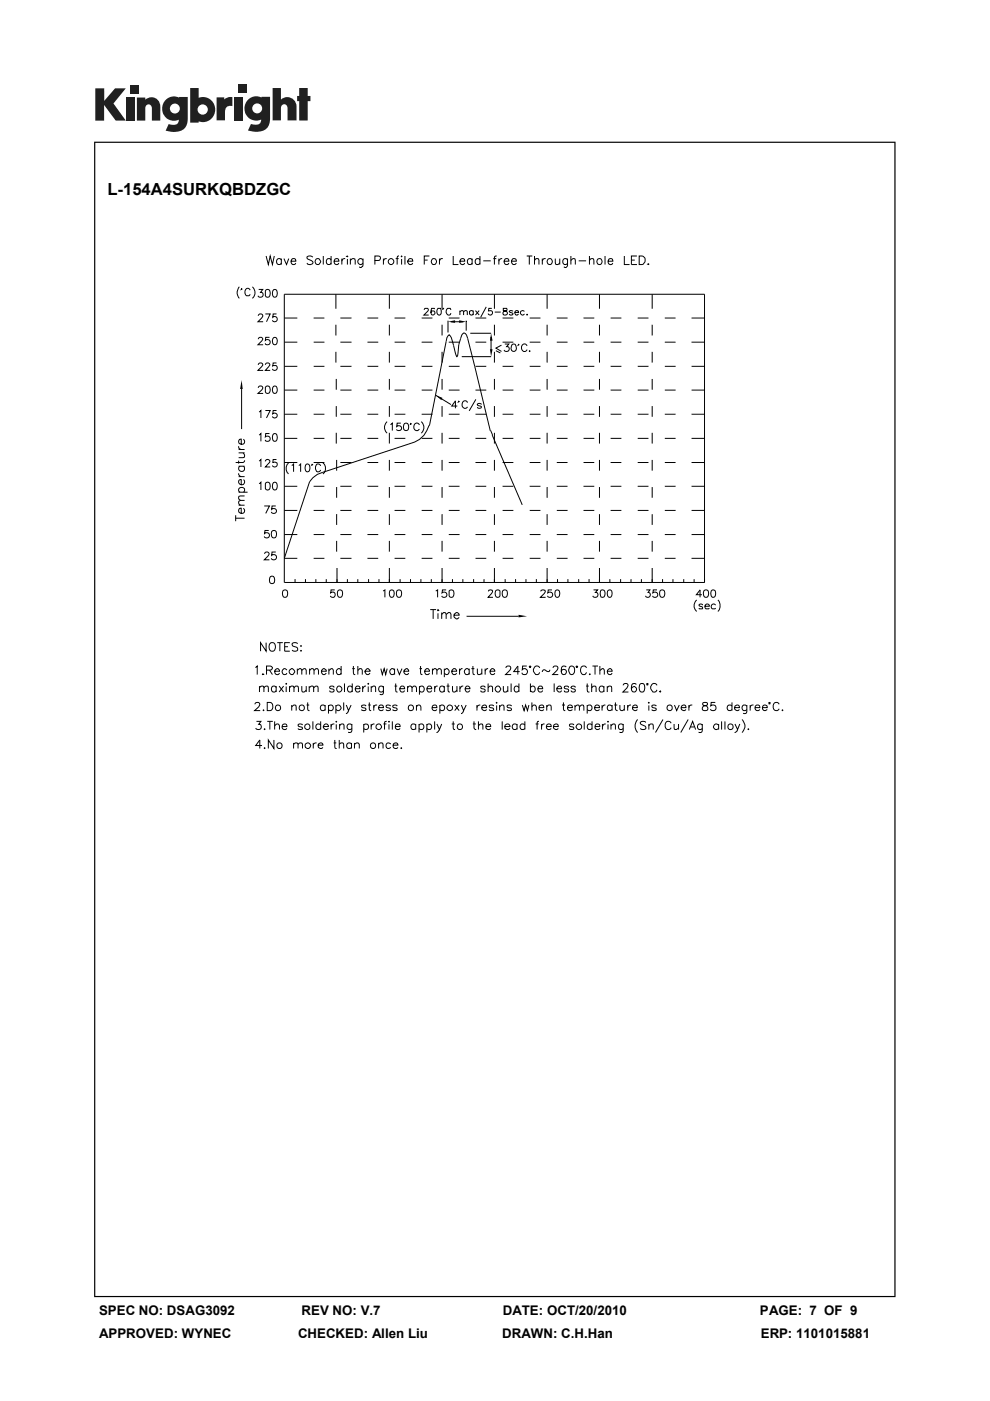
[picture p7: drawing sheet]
<svg xmlns="http://www.w3.org/2000/svg" width="210mm" height="297mm" viewBox="0 0 210 297" stroke-linecap="round" stroke-linejoin="round" font-family="sans-serif">
<defs><g id="words">
<text font-size="3.5" x="22.8" y="41.4">L-154A4SURKQBDZGC</text>
<g font-size="2.8">
<text x="21" y="278.7">SPEC NO: DSAG3092</text>
<text x="64" y="278.7">REV NO: V.7</text>
<text x="106.6" y="278.7">DATE: OCT/20/2010</text>
<text x="161.2" y="278.7">PAGE: 7 OF 9</text>
<text x="21" y="283.6">APPROVED: WYNEC</text>
<text x="63.2" y="283.6">CHECKED: Allen Liu</text>
<text x="106.5" y="283.6">DRAWN: C.H.Han</text>
<text x="161.4" y="283.6">ERP: 1101015881</text>
</g>
</g></defs>
<g fill="#231f20">
<path d="M20.2 18.7h1.9v2.7l2.3-2.7h2.3l-2.6 3.2 2.6 3.7h-2.2l-2.4-3.3v3.3h-1.9z"/>
<path d="M26.7 20.7h1.8v4.9h-1.8z"/>
<path d="M49.6 20.7h1.8v4.9h-1.8z"/>
<path d="M27.6 18h1.8v1.8h-1.8z"/>
<path d="M50.6 17.9h1.8v1.8h-1.8z"/>
<path d="M29 20.7h1.8v.4a1.9 1.9 0 0 1 2.2-.3 1.9 1.9 0 0 1 1 2v2.8h-1.8v-2.7a.7 .7 0 0 0-.7-.8 .7 .7 0 0 0-.7 .8v2.7h-1.8z"/>
<path d="M45.9 20.6h1.7v.5a2.02 2.02 0 0 1 1.7-.5v1.9h-.2a1.12 1.12 0 0 0-1.4 1.3v1.7h-1.8z"/>
<path d="M57.8 18.7h1.8v2.4a1.98 1.98 0 0 1 2.2-.3 1.98 1.98 0 0 1 1.1 2v2.7h-1.9v-2.6a.7 .7 0 0 0-.7-.8 .7 .7 0 0 0-.7 .8v2.6h-1.8z"/>
<path d="M63.5 18.7h1.8v1.6h.5v1.1h-.5v4.1h-1.8v-4.1h-.5v-1.1h.5z"/>
<path d="M40.3 18.7v7.3h1.8v-.3a2.63 2.63 0 0 0 3.5-2.5 2.63 2.63 0 0 0-3.5-2.5v-2zM41.9 23.2a1.1 1.1 0 0 1 2.2 0 1.1 1.1 0 0 1-2.2 0z"/>
<path d="M35.3 21a2.56 2.56 0 0 0-.6 3.3 2.56 2.56 0 0 0 3.2 1.1 1.09 1.09 0 0 1-1.5 1.1l-.6-.2-.7 1.4a5.3 5.3 0 0 0 3.8-.2 2.69 2.69 0 0 0 .9-2.4v-4.5h-1.8v.1l-.8-.2a2.44 2.44 0 0 0-1.9 .5zM36 23a1.06 1.06 0 0 1 2.1 0 1.06 1.06 0 0 1-2.1 0z"/>
<path d="M52.8 21a2.56 2.56 0 0 0-.6 3.3 2.56 2.56 0 0 0 3.2 1 1.09 1.09 0 0 1-1.5 1.1l-.7-.1-.6 1.4a5.3 5.3 0 0 0 3.7-.3 2.69 2.69 0 0 0 1-2.3v-4.6h-1.8v.2l-.9-.3a2.44 2.44 0 0 0-1.8 .6zM53.5 23a1.06 1.06 0 0 1 2.1 0 1.06 1.06 0 0 1-2.1 0z"/>
</g>
<g fill="#000">
<path d="M95 68.2l1.5-.3v.6zM97.4 67.9l1.5 .3-1.5 .3zM98.9 68.1l.1 .1zM103.9 74h.6l-.3 1.6zM104.2 70.7l.3 1.5h-.6zM51.2 80.6l.3 1.9h-.6zM92.4 83.8l1.4 .6-.2 .4zM110 130.3l1.8 .4-1.8 .2z"/>
<path d="M20 30v245h169.9v-245zM20.2 30.3h169.5v244.5h-169.5z"/>
</g>
<g fill="none" stroke="#000" stroke-width=".21">
<path d="M56.4 54.3l.5 1.8 .4-1.8 .5 1.8 .4-1.8M59.7 55.1l-.2-.2-.4-.1a.68 .68 0 0 0-.5 .7 .68 .68 0 0 0 .5 .6l.4-.1 .2-.2M59.7 54.8v1.3M60.2 54.8l.6 1.3 .4-1.3M61.7 55.4h1v-.2a.56 .56 0 0 0-.8-.3 .56 .56 0 0 0-.1 .9l.3 .3 .5-.1 .1-.2M66.4 54.5l-.5-.2a.6 .6 0 0 0-.8 .3l.2 .3a1.54 1.54 0 0 1 1.1 .8 .75 .75 0 0 1-1.3 .1M67.1 54.9h.6l.3 .5-.3 .6a.64 .64 0 0 1-.8-.3 .64 .64 0 0 1 .2-.8zM68.6 54.3v1.8M70.2 55.1l-.1-.2-.5-.1a.68 .68 0 0 0-.4 .7 .68 .68 0 0 0 .4 .6l.5-.1 .1-.2M70.2 54.3v1.8M70.9 55.4h1v-.2a.55 .55 0 0 0-.8-.3 .55 .55 0 0 0-.2 .8l.3 .4h.4l.3-.3M72.5 54.8v1.3"/>
<path d="M73.2 54.8a.56 .56 0 0 0-.7 .6M73.5 54.4h.3zM73.7 54.9v1.2M74.3 55.2l.5-.4 .5 .1v1.2M74.3 54.8v1.3M77 54.8l-.1 1.7a.42 .42 0 0 1-.7 .1M77 55.1a.6 .6 0 0 0-.9-.1 .6 .6 0 0 0 0 .9 .6 .6 0 0 0 .9-.1M79.5 55.2h.8l.2-.1 .2-.3a.43 .43 0 0 0-.4-.5h-.8v1.8M81.3 54.8v1.3M82 54.8a.56 .56 0 0 0-.7 .6M83.9 54.8h.7M84.6 54.3l-.3 .1-.1 .2v1.5"/>
<path d="M85.2 54.3v.1zM85.2 54.9v1.2M85.9 54.3v1.8M86.4 55.4h1.1a.48 .48 0 0 0-.2-.5 .48 .48 0 0 0-.5 0l-.4 .5 .4 .6a.54 .54 0 0 0 .7-.2M90 55.1h.7M91.1 54.3h-1.1v1.8M93.2 54.8v1.3M93.9 54.8a.56 .56 0 0 0-.7 .6M96.1 54.3v1.8h1.1M97.5 55.4h1.1v-.2a.55 .55 0 0 0-.8-.3 .55 .55 0 0 0-.2 .8l.3 .4h.4l.3-.3M100.1 55.1l-.1-.2-.4-.1a.68 .68 0 0 0-.5 .7 .68 .68 0 0 0 .5 .6l.4-.1 .1-.2M100.1 54.8v1.3"/>
<path d="M101.8 55.1l-.2-.2-.4-.1a.68 .68 0 0 0-.4 .7 .68 .68 0 0 0 .4 .6l.4-.1 .2-.2M101.8 54.3v1.8M102.5 55.3h1.6M104.6 54.8h.7M105.3 54.3l-.4 .1v.2v1.5M105.8 54.8v1.3M106.5 54.8a.64 .64 0 0 0-.7 .6M106.9 55.4h1v-.2a.56 .56 0 0 0-.8-.3 .56 .56 0 0 0-.1 .9l.3 .3 .5-.1 .1-.2M108.5 55.4h1a.56 .56 0 0 0-.8-.5 .56 .56 0 0 0-.1 .9 .5 .5 0 0 0 .4 .3 .5 .5 0 0 0 .5-.3M111.7 54.3h1.2M112.3 54.3v1.8M113.4 55.2l.4-.4 .4 .1 .1 1.2"/>
<path d="M113.4 54.3v1.8M115 54.8v1.3M115.7 54.8a.56 .56 0 0 0-.7 .6M117.8 54.8l.1 1.2 .4 .1 .4-.4M118.7 54.8v1.3M120.4 54.8l-.1 1.7-.2 .2-.5-.1M120.4 55.1l-.2-.2-.4-.1a.68 .68 0 0 0-.4 .7 .68 .68 0 0 0 .4 .6l.4-.1 .2-.2M121.1 55.2l.5-.4 .4 .1v1.2M121.1 54.3v1.8M122.7 55.3h1.6M125 55.2l.3-.3h.6l.1 1.2M125 54.3v1.8"/>
<path d="M128.3 54.3v1.8M129 55.4h1v-.2a.55 .55 0 0 0-.8-.3 .55 .55 0 0 0-.2 .8l.3 .4h.4l.3-.3M132.4 54.3v1.8h1.1M133.9 55.1h.7M135.1 54.3h-1.2v1.8h1.2M135.6 54.3h.6a.96 .96 0 0 1 .7 .9 .96 .96 0 0 1-.7 .9h-.6zM137.4 56h.2zM50.8 60.8l-.2 .2a1.81 1.81 0 0 0 .2 2.3M51.2 61.2v.2zM53.1 61.5a.57 .57 0 0 0-.7-.4 .57 .57 0 0 0-.4 .7v.4l.3 .5h.5l.3-.3M53.5 60.8a1.61 1.61 0 0 1 0 2.5M54.8 77.4l.3-.4h.5l.1 .3-.2 .4-.8 .8h1.1"/>
<path d="M54.8 67l.3-.4h.5l.1 .3-.2 .5-.8 .8h1.1M54.8 71.9l.3-.4 .5 .1 .1 .2-.2 .5-.8 .8h1.1M54.9 61.4h.8l-.4 .6a.55 .55 0 0 1 .4 .9 .55 .55 0 0 1-1-.2M56.3 66.6h1l-.8 1.6M56.3 77.4l.3-.4 .6 .1v.3l-.9 1.1h1M56.4 61.4a.54 .54 0 0 1 .8 .3l.1 .4a.71 .71 0 0 1-.6 .9l-.4-.3v-1zM57.2 71.5h-.8l-.1 .7a.59 .59 0 0 1 .8-.1 .59 .59 0 0 1 0 .9 .59 .59 0 0 1-.8-.1v-.1M58 61.4h.3a.89 .89 0 0 1 .5 .8 .89 .89 0 0 1-.5 .8 1.06 1.06 0 0 1-.3-1.6zM58 71.6l.3-.1a.83 .83 0 0 1 .5 .8 .83 .83 0 0 1-.5 .8 .98 .98 0 0 1-.3-1.5zM58.6 77h-.7v.6l.7-.1a.55 .55 0 0 1 .1 .9 .55 .55 0 0 1-.9-.2M58.6 66.6h-.7v.7a.55 .55 0 0 1 .8 0 .55 .55 0 0 1-.1 .8 .55 .55 0 0 1-.8-.2M60.3 67.4h2.8"/>
<path d="M60.3 62.4h89.1v61.1h-89.1zM60.3 77.7h2.8M60.3 72.5h2.8M66.5 67.4h2.3M66.5 77.7h2.3M66.5 72.5h2.3M71.2 62.4v3.1M71.2 68.8v2.3M71.2 74.6v2.3M72.2 67.4h2.4M72.2 77.7h2.4M72.2 72.5h2.4"/>
<path d="M77.9 67.4h2.3M77.9 77.7h2.3M77.9 72.5h2.3M82.6 62.4v3.1M82.6 68.8v2.3M82.6 74.6v2.3M83.7 67.4h2.3M83.7 77.7h2.3M83.7 72.5h2.3M89.4 72.5h2.3M89.4 67.4h2.3M89.4 77.7h2.3"/>
<path d="M90 65.7l.1-.3h.6l.1 .2v.3l-.9 .9h1M92.2 65.5l-.1-.1h-.5l-.2 .9a.44 .44 0 0 0 .7 .4 .44 .44 0 0 0-.1-.8h-.4l-.2 .4M92.9 65.4h.5a1.09 1.09 0 0 1-.1 1.4h-.3a.97 .97 0 0 1-.1-1.4zM93.8 62.4v3.1M93.8 68.8v2.3M93.8 74.6v2.3M94 65.4l-.1 .1zM95 68v2.5M95.2 72.5h2.3M95.2 67.4h2.3M95.2 77.7h2.3M95.7 65.7l-.2-.3h-.6l-.1 .1a.76 .76 0 0 0-.1 .8 .76 .76 0 0 0 .6 .5l.4-.4"/>
<path d="M95.7 68.2h2.6M97.5 66.1l.3-.2a.33 .33 0 0 1 .5 .2v.7M97.5 65.9v.9M97.9 75.6h6.3M98.3 66.1l.3-.2h.4l.1 .9M98.9 68v2.1M99.7 70.7h4.5M100.4 66l-.3-.1-.5 .1v.6l.1 .1 .4 .1 .3-.2M100.4 65.9v.9M100.8 65.9l.8 .9M100.8 72.5h2.3M100.9 67.4h2.2"/>
<path d="M100.9 77.7h2.2M101.6 65.9l-.8 .9M103.1 65.1l-1.1 2.2M104.2 71.4v2.9M104.3 65.4h-.6l-.1 .5h.5l.3 .1a.51 .51 0 0 1-.4 .8l-.5-.3M104.9 62.4v3.1M104.9 68.8v2.3M104.9 74.6v2.3M104.9 66.2h1.3M105.2 74.4l.9 .4M106.4 73.2l-1.2 .6 1.2 .7M106.6 72.5h2.3"/>
<path d="M106.6 67.4h2.3M106.6 77.7h2.3M106.8 65.4v.5h.1a.56 .56 0 0 1 .7 .6 .48 .48 0 0 1-.5 .3 .48 .48 0 0 1-.4-.5l.1-.3 .5-.1a.33 .33 0 0 0 .2-.5zM107.1 72.9h.8l-.4 .6a.55 .55 0 0 1 .4 .9 .55 .55 0 0 1-1-.2M108.6 73h.7l.2 .6v.5l-.4 .4-.5-.2-.2-.2zM108.8 66l-.3-.1-.5 .1 .8 .6a.44 .44 0 0 1-.4 .2 .44 .44 0 0 1-.4-.2M109.2 66.2h.8l-.3-.3a.45 .45 0 0 0-.5 .5l.3 .4 .5-.2M110 73l-.1 .2zM111.2 66l-.3-.1-.4 .1a.48 .48 0 0 0 .1 .7 .48 .48 0 0 0 .6-.1M111.7 66.7h.2zM111.8 73.3a.61 .61 0 0 0-.7-.4 .61 .61 0 0 0-.5 .6 .74 .74 0 0 0 .2 .8 .74 .74 0 0 0 .8 .1l.2-.3M112.3 74.4h.1z"/>
<path d="M112.3 72.5h2.3M112.3 67.4h2.3M112.4 77.7h2.2M116 62.4v3.1M116 68.8v2.3M116 74.6v2.3M118.1 72.5h2.3M118.1 67.4h2.3M118.1 77.7h2.3M123.8 72.5h2.2M123.8 67.4h2.2M123.8 77.7h2.3"/>
<path d="M127.1 62.4v3.1M127.1 68.8v2.3M127.1 74.6v2.3M129.5 72.5h2.3M129.5 67.4h2.3M129.5 77.7h2.3M135.3 72.5h2.2M135.3 67.4h2.2M135.3 77.7h2.2M138.3 62.4v3.1M138.3 68.8v2.3M138.3 74.6v2.3"/>
<path d="M141 72.5h2.3M141 67.4h2.3M141 77.7h2.3M146.7 72.5h2.7M146.7 67.4h2.7M146.7 77.7h2.7M50.6 98.8h1.3M50.6 94.6a.56 .56 0 0 0 .6 .7M50.6 97.7v.6M50.6 96h1.3M50.6 95.3h1.3M50.9 98.8l-.2 .2-.1 .4a.65 .65 0 0 0 .6 .6 .65 .65 0 0 0 .7-.5l-.3-.7"/>
<path d="M51.2 82.5v8.5M51.6 96a.71 .71 0 0 1 .2 1h-1.2M51.6 93.1a.63 .63 0 0 1 .1 .9 .63 .63 0 0 1-.9 .1 .63 .63 0 0 1 0-.9l.4-.1v1.1M51.9 97.6l-.1 .3-.2 .2h-1.6M54.8 82.2l.3-.4 .5 .1 .1 .3-.2 .5-.8 .7h1.1M54.9 92.2l.4-.3v1.7M54.9 97.7l.4-.3v1.6M54.9 87.4l.4-.4v1.6M56.3 87h1l-.8 1.6M56.3 97.8l.2-.3a.48 .48 0 0 1 .5 0 .48 .48 0 0 1 .2 .4l-.9 1.1h1M56.4 81.9a.54 .54 0 0 1 .8 .3 .74 .74 0 0 1 .1 .8 .74 .74 0 0 1-.9 .3l-.1-.2v-.9zM57.2 91.9h-.8l-.1 .7a.59 .59 0 0 1 .8 0 .59 .59 0 0 1 0 .8 .59 .59 0 0 1-.8 0v-.1"/>
<path d="M58 81.9l.3-.1a.84 .84 0 0 1 .5 .8 .84 .84 0 0 1-.5 .8 .96 .96 0 0 1-.3-1.5zM58 92l.3-.1a.89 .89 0 0 1 .5 .8 .89 .89 0 0 1-.5 .9 1.06 1.06 0 0 1-.3-1.6zM58.6 97.4h-.7v.7a.55 .55 0 0 1 .8 0 .55 .55 0 0 1-.1 .8 .55 .55 0 0 1-.8-.2M58.6 87h-.7v.7a.53 .53 0 0 1 .8 0 .53 .53 0 0 1-.1 .8 .53 .53 0 0 1-.8-.2M60.3 98.1h2.8M60.3 92.9h2.8M60.3 87.8h2.8M60.3 82.7h2.8M61.2 98.1a1.69 1.69 0 0 0 0 2.4M61.9 98.7l.4-.3v1.6M63.4 98.7l.4-.3v1.6M64.9 98.5l.4-.1a.95 .95 0 0 1 0 1.6h-.2a1.13 1.13 0 0 1-.2-1.5z"/>
<path d="M66.2 98.5l-.1 .1zM66.5 98.1h2.3M66.5 92.9h2.3M66.5 87.8h2.3M66.5 82.7h2.3M68 98.8a.58 .58 0 0 0-.8-.3 1.1 1.1 0 0 0 .1 1.5 .59 .59 0 0 0 .7-.4M68.5 98.1a1.52 1.52 0 0 1 0 2.4M71.3 80.3v2.3M71.3 86.1v2.3M71.3 91.8v2.2M71.4 97.5v2.3M72.2 98.1h2.4"/>
<path d="M72.2 92.9h2.4M72.2 87.8h2.4M72.2 82.7h2.4M77.9 98.1h2.3M77.9 92.9h2.3M77.9 87.8h2.3M77.9 82.7h2.3M82.1 89.4a1.61 1.61 0 0 0 0 2.4M82.6 80.3v2.3M82.6 86.1v2.3M82.6 91.8v2.2M82.6 97.5v2.3"/>
<path d="M82.8 90l.4-.3v1.6M83.7 98.1h2.3M83.7 92.9h2.3M83.7 87.8h2.3M83.7 82.7h2.3M85 89.7h-.8v.7a.58 .58 0 0 1 .8 0 .58 .58 0 0 1-.1 .9 .58 .58 0 0 1-.8-.2M85.8 89.8a.54 .54 0 0 1 .8 .2 .95 .95 0 0 1-.4 1.3l-.4-.1a1.14 1.14 0 0 1 0-1.4zM87.1 89.8v.1zM89 90.1a.61 .61 0 0 0-.7-.4 .61 .61 0 0 0-.5 .6 .7 .7 0 0 0 .2 .8 .7 .7 0 0 0 .7 .1l.3-.2M89.4 89.4a1.61 1.61 0 0 1 0 2.4M89.4 98.1h2.3M89.4 92.9h2.3"/>
<path d="M89.4 87.8h2.3M89.4 82.7h2.3M91 90.2a5.4 5.4 0 0 1-4.2 3.9l-18.5 6.1-1 .4-.9 .7-.7 .9-5.4 16.2h2.8M91.1 90.3l3.7-18.7 .5-.6a3.5 3.5 0 0 1 .9 2.3l.6 2.1 .1 .2 .2-.2a10.3 10.3 0 0 1 1-4.6l.3-.2 .3 .1 .5 1.1 4.8 19.6M92.4 83.8l3.3 2M93.8 80.3v2.3M93.8 86.1v2.3M93.8 91.8v2.2M93.8 97.5v2.3M95.2 98.1h2.3M95.2 92.9h2.3M95.2 87.8h2.3"/>
<path d="M95.2 82.7h2.3M97 86.1h-1.2l.8-1.1v1.6M97.3 85.1l-.1 .1zM99.1 85.4v-.2a.61 .61 0 0 0-.7-.2 .61 .61 0 0 0-.4 .6 .7 .7 0 0 0 .2 .8 .7 .7 0 0 0 .8 .1l.1-.3M100.9 98.1h2.2M100.9 92.9h2.2M100.9 87.8h2.2M100.9 82.7h2.2M100.9 84.7l-1.4 2.4M102.1 85.8l-.3-.3-.5 .2v.2l.8 .4a.5 .5 0 0 1-.9 0M104.1 91.3l.4 .9M104.4 92.2l6.4 14.8"/>
<path d="M104.9 80.3v2.3M104.9 86.1v2.3M104.9 91.8v2.2M104.9 97.5v2.3M106.6 98.1h2.3M106.6 92.9h2.3M106.6 87.8h2.3M106.6 82.7h2.3M112.3 98.1h2.3M112.3 92.9h2.3M112.3 87.8h2.3M112.4 82.7h2.2"/>
<path d="M116 80.3v2.3M116 86.1v2.3M116 91.8v2.2M116 97.5v2.3M118.1 98.1h2.3M118.1 92.9h2.3M118.1 87.8h2.3M118.1 82.7h2.3M123.8 98.1h2.2M123.8 92.9h2.2M123.8 87.8h2.2M123.8 82.7h2.3"/>
<path d="M127.1 80.3v2.3M127.1 86.1v2.3M127.1 91.8v2.2M127.1 97.5v2.3M129.5 98.1h2.3M129.5 92.9h2.3M129.5 87.8h2.3M129.5 82.7h2.3M135.3 98.1h2.2M135.3 92.9h2.2M135.3 87.8h2.2M135.3 82.7h2.2"/>
<path d="M138.3 80.3v2.3M138.3 86.1v2.3M138.3 91.8v2.2M138.3 97.5v2.3M141 98.1h2.3M141 92.9h2.3M141 87.8h2.3M141 82.7h2.3M146.7 98.1h2.7M146.7 92.9h2.7M146.7 87.8h2.7M146.7 82.7h2.7"/>
<path d="M50 109.9h1.9M50 109.2v1.3M50.6 107.1h1.3M50.6 104.4h1.9M50.6 100.3a.63 .63 0 0 0 .6 .8M50.6 101.1h1.3M50.9 104.4l-.2-.2-.1-.4a.69 .69 0 0 1 .6-.5 .69 .69 0 0 1 .7 .5l-.3 .6M51.6 107.7a.63 .63 0 0 1 .1 .9 .63 .63 0 0 1-.9 .1 .63 .63 0 0 1 0-.9l.4-.1v1.1M51.6 101.7a.62 .62 0 0 1 .1 .9 .62 .62 0 0 1-.9 0 .62 .62 0 0 1 0-.8l.4-.1v1.1M51.9 106.1h-.9l-.3 .2v.6l.3 .2M51.9 105.1l-1.2 .1-.1 .5 .4 .4M54.9 102.5l.4-.3v1.7"/>
<path d="M56 107.3h1.2l-.8 1.5M56.1 117.4l.3-.4 .5 .1 .2 .3-.3 .5-.8 .8h1.2M56.4 102.3a.54 .54 0 0 1 .8 .2l.1 .4a.71 .71 0 0 1-.6 1l-.4-.3v-1.1zM57 112.5h-.8l-.1 .6a.58 .58 0 0 1 .9 0 .58 .58 0 0 1-.1 .9 .58 .58 0 0 1-.9-.3M57.8 112.6l.2-.1a.8 .8 0 0 1 .7 .8 .8 .8 0 0 1-.7 .7 .98 .98 0 0 1-.2-1.4zM58 102.3l.3-.1a.89 .89 0 0 1 .5 .9 .89 .89 0 0 1-.5 .8 1.06 1.06 0 0 1-.3-1.6zM58.5 117h-.8l-.1 .7a.58 .58 0 0 1 .9 0 .58 .58 0 0 1-.1 .9 .58 .58 0 0 1-.9-.2M58.5 107.3h-.8l-.1 .7a.57 .57 0 0 1 .9-.1 .57 .57 0 0 1-.1 .9 .57 .57 0 0 1-.9-.3M60.3 103.1h2.8M60.3 113.3h2.8M60.3 108.2h2.8M66.5 103.1h2.3"/>
<path d="M66.5 118.4h2.3M66.5 113.3h2.3M66.5 108.2h2.3M71.4 103.3v2.2M71.4 109v2.3M71.4 114.7v2.3M72.2 103.1h2.4M72.2 118.4h2.4M72.2 113.3h2.4M72.2 108.2h2.4M77.9 103.1h2.3M77.9 118.4h2.3"/>
<path d="M77.9 113.3h2.3M77.9 108.2h2.3M82.6 103.3v2.2M82.6 109v2.3M82.6 114.7v2.3M83.7 103.1h2.3M83.7 118.4h2.3M83.7 113.3h2.3M83.7 108.2h2.3M89.4 103.1h2.3M89.4 118.4h2.3M89.4 113.3h2.3"/>
<path d="M89.4 108.2h2.3M93.8 103.3v2.2M93.8 109v2.3M93.8 114.7v2.3M95.2 103.1h2.3M95.2 118.4h2.3M95.2 113.3h2.3M95.2 108.2h2.3M100.9 103.1h2.2M100.9 118.4h2.2M100.9 113.3h2.2M100.9 108.2h2.2"/>
<path d="M104.9 103.3v2.2M104.9 109v2.3M104.9 114.7v2.3M106.6 103.1h2.3M106.6 118.4h2.3M106.6 113.3h2.3M106.6 108.2h2.3M112.3 103.1h2.3M112.3 118.4h2.3M112.3 113.3h2.3M112.4 108.2h2.2M116 103.3v2.2"/>
<path d="M116 109v2.3M116 114.7v2.3M118.1 103.1h2.3M118.1 118.4h2.3M118.1 113.3h2.3M118.1 108.2h2.3M123.8 103.1h2.2M123.8 118.4h2.2M123.8 113.3h2.2M123.8 108.2h2.3M127.1 103.3v2.2M127.1 109v2.3"/>
<path d="M127.1 114.7v2.3M129.5 103.1h2.3M129.5 118.4h2.3M129.5 113.3h2.3M129.5 108.2h2.3M135.3 103.1h2.2M135.3 118.4h2.2M135.3 113.3h2.2M135.3 108.2h2.2M138.3 103.3v2.2M138.3 109v2.3M138.3 114.7v2.3"/>
<path d="M141 103.1h2.3M141 118.4h2.3M141 113.3h2.3M141 108.2h2.3M146.7 103.1h2.7M146.7 118.4h2.7M146.7 113.3h2.7M146.7 108.2h2.7M56.4 136.3v1.8l-1.1-1.8v1.8M57.4 122.2a.54 .54 0 0 1 .8 .3 .95 .95 0 0 1-.4 1.2h-.4a1.14 1.14 0 0 1 0-1.5zM57.4 136.3h.1a.91 .91 0 0 1 .9 .9 .91 .91 0 0 1-.9 .9 1.15 1.15 0 0 1-.1-1.8zM58.8 136.3h1.2"/>
<path d="M59.4 136.3v1.8M60.1 125.2l.3-.1a.8 .8 0 0 1 .6 .8 .8 .8 0 0 1-.6 .7 .98 .98 0 0 1-.3-1.4zM60.4 137.1h.7M61.5 136.3h-1.1v1.8h1.1M62.6 122.8v.7M63.1 136.5a.8 .8 0 0 0-1.1 0l.1 .5 1 .4v.4a.8 .8 0 0 1-1.1 0M63.8 137h.1zM63.8 138h.1zM64.8 122.8v.7M67 122.8v.7M69.2 122.8v.7M71 125.1h-.8l-.1 .6 .6-.2a.58 .58 0 0 1 .4 .6 .58 .58 0 0 1-.5 .6l-.5-.4"/>
<path d="M71.5 120.4v3.1M71.8 125.2l.2-.1a.8 .8 0 0 1 .7 .8 .8 .8 0 0 1-.7 .7 .98 .98 0 0 1-.2-1.4zM73.7 122.8v.7M75.9 122.8v.7M78.2 122.8v.7M80.4 122.8v.7M81.2 125.3l.4-.2v1.5M82.6 120.4v3.1M82.8 125.2l.3-.1a.83 .83 0 0 1 .5 .8 .83 .83 0 0 1-.5 .7 .98 .98 0 0 1-.3-1.4zM84.3 125.2l.3-.1a.8 .8 0 0 1 .6 .8 .8 .8 0 0 1-.6 .7 .98 .98 0 0 1-.3-1.4zM84.9 122.8v.7M87.1 122.8v.7"/>
<path d="M89.3 122.8v.7M91.2 129.2h1.3M91.5 122.8v.7M91.9 129.2v2M92.4 125.3l.4-.2v1.5M92.9 130v1.2M92.9 129.2l.2 .2-.2 .1zM93.7 130.3l.4-.4 .5 .1v1.2M93.7 129.9v1.3M93.8 120.4v3.1M94.6 130.3l.5-.4h.3l.3 .4v.9M94.6 125.1h-.8v.6a.58 .58 0 0 1 .8 0 .58 .58 0 0 1-.1 .9 .58 .58 0 0 1-.8-.3"/>
<path d="M95.4 125.2l.3-.1a.8 .8 0 0 1 .6 .8 .8 .8 0 0 1-.6 .7l-.4-.3v-1zM96 122.8v.7M96.3 130.4h1.1v-.1a.58 .58 0 0 0-.9-.2 .58 .58 0 0 0 .1 1l.4 .1 .4-.3M98.2 122.8v.7M99 130.7h11M100.5 122.8v.7M102.7 122.8v.7M103.6 125.4a.41 .41 0 0 1 .5-.3 .41 .41 0 0 1 .3 .5l-.9 1h1.1M104.9 120.4v3.1M105.3 125.1h.4l.3 .2v1a.51 .51 0 0 1-.4 .4 .51 .51 0 0 1-.5-.4 1.18 1.18 0 0 1 .2-1.2zM106.8 125.1h.2a.8 .8 0 0 1 .6 .8 .8 .8 0 0 1-.6 .7 .98 .98 0 0 1-.2-1.5zM107.1 122.8v.7"/>
<path d="M109.4 122.8v.7M111.6 122.8v.7M113.8 122.8v.7M114.7 125.4l.1-.2 .2-.1 .6 .1 .1 .1-.3 .6-.8 .7h1.1M116 122.8v.7M116 120.4v3.1M117.1 125.1h-.8l-.1 .6a.58 .58 0 0 1 .9 0 .58 .58 0 0 1-.1 .9 .58 .58 0 0 1-.9-.3M117.9 125.2l.2-.1a.8 .8 0 0 1 .6 .8 .8 .8 0 0 1-.6 .7 1.05 1.05 0 0 1-.2-1.4zM118.3 122.8v.7M120.5 122.8v.7M122.7 122.8v.7M124.9 122.8v.7"/>
<path d="M125.9 125.1h.9l-.5 .5a.55 .55 0 0 1 .4 .9 .55 .55 0 0 1-1-.2M127.1 120.4v3.1M127.5 125.1h.2a.8 .8 0 0 1 .6 .8 .8 .8 0 0 1-.6 .7 .97 .97 0 0 1-.3-1.3zM129 125.1a.49 .49 0 0 1 .7 .2l.1 .4a.72 .72 0 0 1-.5 .9 .98 .98 0 0 1-.3-1.5zM129.4 122.8v.7M131.6 122.8v.7M133.8 122.8v.7M136 122.8v.7M137.1 125.1h.8l-.4 .5a.53 .53 0 0 1 .3 .9 .53 .53 0 0 1-.9-.2M138.3 120.4v3.1M139.4 125.1h-.8l-.1 .6a.58 .58 0 0 1 .9 0 .58 .58 0 0 1-.1 .9 .58 .58 0 0 1-.9-.3M140.1 125.1h.3a.8 .8 0 0 1 .6 .8 .8 .8 0 0 1-.6 .7 .98 .98 0 0 1-.3-1.5z"/>
<path d="M140.5 122.8v.7M142.7 122.8v.7M145 122.8v.7M147.2 122.8v.7M147.8 127.2a1.61 1.61 0 0 0 0 2.4M148.9 126.1h-1.2l.8-1v1.5M149 128.3a.44 .44 0 0 0-.4-.2 .44 .44 0 0 0-.4 .2l.8 .6v.2h-.7l-.1-.2M149.4 125.1h.3a.8 .8 0 0 1 .6 .8 .8 .8 0 0 1-.6 .7 .98 .98 0 0 1-.3-1.5zM149.4 122.8v.7zM149.5 128.5h1a.53 .53 0 0 0-.9-.3 .53 .53 0 0 0 .1 .9h.6l.2-.2M151 125.1h.2a.8 .8 0 0 1 .6 .8 .8 .8 0 0 1-.6 .7 1.05 1.05 0 0 1-.2-1.5zM151.8 128.3a.54 .54 0 0 0-.9 0 .54 .54 0 0 0 .2 .8h.5l.2-.2"/>
<path d="M152.3 127.2a1.81 1.81 0 0 1 0 2.4M54.1 149.3a.52 .52 0 0 1 .5-.4 .52 .52 0 0 1 .5 .5l-.2 .5-.9 .8h1.2M54.2 141.5l.4-.3v1.8M54.4 152.9h.9l-.4 .7a.6 .6 0 0 1 .4 .9 .6 .6 0 0 1-1.1-.1M55 145.9l.3-.4h.6l.1 1.2M55 145.5v1.2M55.6 158.1h-1.4l.9-1.2v1.8M55.7 142.9h.2zM55.8 150.6h.2zM56 145.9l.2-.4h.6l.1 1.2M56 154.6h.2zM56 158.6h.2z"/>
<path d="M56.5 142.1l1.1-.1 .2-.5-.5-.3h-.8v1.8M56.7 152.9h1.2M56.7 148.9h.6a.94 .94 0 0 1 .6 .9 .94 .94 0 0 1-.6 .9h-.6zM57.2 142.1l.6 .9M57.2 152.9v1.8M58.1 156.9v1.8l-1.2-1.8v1.8M58.3 153.9l.4-.4 .4 .1 .2 .3v.8M58.3 152.9v1.8M58.3 142.3h1l-.1-.3a.6 .6 0 0 0-1 .3 .6 .6 0 0 0 .8 .7l.3-.3M58.6 145.8l-.2-.3h-.4a.69 .69 0 0 0-.4 .6 .69 .69 0 0 0 .4 .6l.4-.1 .2-.2M58.6 145.5v1.2M59.2 145.5l1 1.2"/>
<path d="M59.8 154h1.1v-.1a.5 .5 0 0 0-.5-.4 .5 .5 0 0 0-.5 .2 .59 .59 0 0 0 .1 .9 .59 .59 0 0 0 .9-.2M60.2 145.5l-1 1.2M60.7 144.9v.2zM60.7 145.5v1.2M60.9 142.1l-.4-.3h-.3l-.3 .3a.57 .57 0 0 0 .1 .8 .57 .57 0 0 0 .9-.2M61.4 142.1l.4-.3a.81 .81 0 0 1 .7 .7l-.5 .5a.63 .63 0 0 1-.6-.3 .63 .63 0 0 1 0-.6zM61.4 145.9l.4-.4h.5l.1 1.2M61.4 145.5v1.2M61.9 149.9l.4-.4 .4 .1 .1 1.1M61.9 149.5v1.2M62.3 157.8a.6 .6 0 0 1 .8-.2l.1 1.1M62.3 157.5v1.2"/>
<path d="M62.4 145.9l.3-.4h.5l.1 1.2M63.1 142.2l.4-.4h.3l.2 .4v.8M63.1 141.8v1.2M63.2 157.8a.6 .6 0 0 1 .9-.2l.1 1.1M64 142.2l.5-.4h.2l.3 .4v.8M64 145.5l.1 1.1 .4 .1 .5-.4M64.2 153.7a.58 .58 0 0 0-1 0 .78 .78 0 0 0 .9 .5l.1 .2a.58 .58 0 0 1-1 0M65 145.5v1.2M65 149.5h.6M65.3 148.9v1.4v.3l.4 .1M65.6 145.9l.5-.4h.3l.1 1.2M65.6 145.5v1.2"/>
<path d="M65.7 142.2l.4-.4h.3l.2 .4v.8M65.7 141.8v1.2M66.4 152.9v1.8M66.4 157.5v1.2M66.5 145.9l.5-.4h.4l.1 1.2M66.6 142.2l.4-.4h.3l.3 .4v.8M67.2 157.5a.56 .56 0 0 0-.8 .5M67.5 158h1v-.2a.57 .57 0 0 0-1 0 .57 .57 0 0 0 .4 .9l.6-.2M68 153.7l-.6-.2a.62 .62 0 0 0-.4 .6 .62 .62 0 0 0 .4 .6l.6-.3M68 152.9v1.8M68.2 142.3h1l-.1-.3-.3-.2h-.2l-.3 .3a.57 .57 0 0 0 .1 .8 .57 .57 0 0 0 .8-.2M68.6 154h1.1l-.3-.4a.49 .49 0 0 0-.7 .1 .59 .59 0 0 0 .1 .9 .59 .59 0 0 0 .9-.2"/>
<path d="M69 149.7l-.6-.2a.63 .63 0 0 0-.5 .6 .63 .63 0 0 0 .5 .6l.6-.3M69 149.5v1.2M69.7 149.7l.6-.2a.63 .63 0 0 1 .4 .6 .63 .63 0 0 1-.4 .6l-.6-.3M69.7 149.5v1.8M69.8 142.2l.4-.4h.3l.2 .4v.8M69.8 141.8v1.2M70.2 153.5v1.2M70.8 157.5h.5M70.9 145.8a.56 .56 0 0 0-.9-.3v.4l.8 .3 .1 .2a.56 .56 0 0 1-.9 .2l-.1-.2M70.9 153.5a.56 .56 0 0 0-.7 .5M71 156.9v1.5l.1 .2 .3 .1M71.2 149.7a.59 .59 0 0 1 1.1 .1 .59 .59 0 0 1-.7 .9l-.4-.3"/>
<path d="M71.2 149.5v1.8M71.3 152.9v.2zM71.3 153.6v1.1M71.6 145.5a.61 .61 0 0 1 .9 .6 .61 .61 0 0 1-.9 .5l-.2-.4zM72 157.8a.6 .6 0 0 1 .8-.2l.1 1.1M72 156.9v1.8M72 153.9l.3-.3h.6l.1 1.1M72 153.5v1.2M72.4 142.1l-.4-.3h-.3l-.3 .3a.57 .57 0 0 0 .1 .8 .57 .57 0 0 0 .9-.2M72.4 141.2v1.8M72.9 148.9v1.8M73.1 144.9v1.8"/>
<path d="M73.4 149.5l.5 1.2 .6-1.2M73.9 150.7l-.1 .4-.4 .2M74.6 157.8l-.6-.3a.62 .62 0 0 0-.5 .6 .62 .62 0 0 0 .5 .6l.6-.2M74.6 157.5v1.2M74.6 153.5v1.4a.47 .47 0 0 1-.3 .4 .47 .47 0 0 1-.5-.1M74.6 153.7l-.6-.2a.62 .62 0 0 0-.4 .6 .62 .62 0 0 0 .4 .6l.6-.3M74.7 145.8l-.1-.3h-.5a.69 .69 0 0 0-.4 .6 .69 .69 0 0 0 .4 .6l.5-.1 .1-.2M74.7 141.8h.6M74.7 144.9v1.8M75 141.2v1.4v.3l.3 .1M75.2 157.8l.5-.3 .3 .1 .2 .2v.9M75.2 157.5v1.2"/>
<path d="M75.3 146h1.1v-.1a.56 .56 0 0 0-.8-.3 .56 .56 0 0 0-.2 .8 .5 .5 0 0 0 .5 .3 .5 .5 0 0 0 .5-.3M75.9 142.2l.4-.4h.3l.2 .4v.8M75.9 141.2v1.8M76.9 145.5v1.2M77.2 153.7l.5-.2a.6 .6 0 0 1 .5 .6 .6 .6 0 0 1-.5 .6l-.5-.3M77.2 153.5v1.8M77.4 142.3h1.1l-.4-.5a.81 .81 0 0 0-.7 .7l.5 .5 .6-.3M77.6 149.7a.56 .56 0 0 0-.9 0l.1 .3 .7 .2 .1 .2a.56 .56 0 0 1-.9 0M77.6 145.5h-.4l-.3 .5M78.1 149.5h.5M78.1 144.9v.2zM78.1 145.5v1.2"/>
<path d="M78.3 148.9v1.4l.1 .3 .3 .1M78.7 153.5v1.2M78.7 145.9l.5-.4h.4l.1 1.2M78.7 145.5v1.2M79.3 149.5v1.2M79.4 153.5a.64 .64 0 0 0-.7 .5M80 149.5a.56 .56 0 0 0-.7 .5M80.3 150h1l-.1-.4a.57 .57 0 0 0-.8 .1 .57 .57 0 0 0 .1 .8 .57 .57 0 0 0 .8-.1M80.3 157.8a.6 .6 0 0 1 .9-.2v1.1M80.3 157.5v1.2M80.8 141.8l.3 1.2 .4-1.2 .3 1.2 .3-1.2M81.3 153.5h.7"/>
<path d="M81.3 145.5v1.4a.47 .47 0 0 1-.3 .4 .47 .47 0 0 1-.5-.1M81.3 145.8l-.1-.3h-.4a.68 .68 0 0 0-.5 .6 .68 .68 0 0 0 .5 .6l.4-.1 .1-.2M82 152.9l-.4 .1v.3v1.4M82.5 152.9v.2zM82.5 153.6v1.1M82.8 149.7a.58 .58 0 0 0-.9 0 .78 .78 0 0 0 .8 .5l.1 .2a.58 .58 0 0 1-.9 0M82.9 157.8l-.6-.3a.63 .63 0 0 0-.4 .6 .63 .63 0 0 0 .4 .6l.6-.2M83.2 152.9v1.8M83.4 158h1a.51 .51 0 0 0-.5-.5 .51 .51 0 0 0-.5 .5v.3a.56 .56 0 0 0 .5 .4 .56 .56 0 0 0 .5-.2M83.7 145.5h.5M83.7 142.1l-.3-.3h-.3l-.4 .3a.57 .57 0 0 0 .2 .8 .57 .57 0 0 0 .8-.2M83.7 141.8v1.2"/>
<path d="M83.8 154h1.1a.5 .5 0 0 0-.4-.5 .5 .5 0 0 0-.6 .2 .59 .59 0 0 0 .1 .9 .59 .59 0 0 0 .9-.2M83.9 144.9v1.4l.1 .3 .3 .1M84.2 149.7a.56 .56 0 0 0-.9 0l.1 .3 .8 .2v.2a.56 .56 0 0 1-.9 0M84.2 141.8l.5 1.2 .6-1.2M84.8 146h1v-.1a.56 .56 0 0 0-.8-.3 .56 .56 0 0 0-.1 .8l.3 .3 .5-.1 .1-.2M85 158.6h.2zM85.7 142.3h1l-.3-.5a.62 .62 0 0 0-.7 .7 .62 .62 0 0 0 .8 .4l.2-.2M86.4 145.9l.4-.4h.4l.2 .4v.8M86.4 145.5v1.2M87.4 145.9l.4-.4h.4l.1 .4v.8M88.2 153.7l-.6-.2a.63 .63 0 0 0-.5 .6 .63 .63 0 0 0 .5 .6l.6-.3M88.2 153.5v1.2"/>
<path d="M88.3 149.9l.4-.4 .4 .1 .2 .3v.8M88.3 149.5v1.2M88.9 153.7l.6-.2a.63 .63 0 0 1 .4 .6 .63 .63 0 0 1-.4 .6l-.6-.3M88.9 153.5v1.8M89 141.8h.5M89 145.8l.1-.3h.4a.68 .68 0 0 1 .5 .6 .68 .68 0 0 1-.5 .6l-.4-.1-.1-.2M89 145.5v1.8M89.2 141.2v1.4l.1 .3 .3 .1M90.1 142.3h1l-.3-.5h-.3l-.4 .3a.57 .57 0 0 0 .2 .8 .57 .57 0 0 0 .8-.2M90.5 153.7l.6-.2a.63 .63 0 0 1 .5 .6 .63 .63 0 0 1-.5 .6l-.6-.3M90.5 153.5v1.8M90.5 146h1.1v-.1a.56 .56 0 0 0-.8-.3 .56 .56 0 0 0-.2 .8l.3 .3 .5-.1 .2-.2"/>
<path d="M91.6 150h1.1v-.1a.5 .5 0 0 0-.5-.4 .5 .5 0 0 0-.5 .2 .59 .59 0 0 0 .1 .9 .59 .59 0 0 0 .9-.2M91.7 142.2l.4-.4 .5 .1 .1 1.1M91.7 141.8v1.2M92.2 152.9v1.8M92.2 145.5v1.2M92.7 153.5l.5 1.2 .5-1.2M92.7 142.2l.4-.4 .4 .1 .1 1.1M92.8 145.5a.53 .53 0 0 0-.6 .5M93.2 154.7l-.2 .4-.4 .2M93.3 149.7l.6-.2a.63 .63 0 0 1 .4 .6 .63 .63 0 0 1-.4 .6l-.6-.3M93.3 149.5v1.8M94.2 142.1l.4-.3h.3l.3 .3a.57 .57 0 0 1-.1 .8 .57 .57 0 0 1-.9-.2"/>
<path d="M94.2 141.8v1.8M94.2 145.8l-.1-.3h-.4a.68 .68 0 0 0-.5 .6 .68 .68 0 0 0 .5 .6l.4-.1 .1-.2M94.2 145.5v1.2M94.7 145.5h.6M95 144.9v1.4l.1 .3 .3 .1M95.8 153.5h.6M95.8 142.3h1l-.3-.5h-.3l-.3 .3a.57 .57 0 0 0 .1 .8 .57 .57 0 0 0 .8-.2M96 145.5l.1 1.1 .3 .1 .5-.4M96.1 152.9v1.5l.1 .2 .3 .1M96.4 149.5l1 1.2M96.9 145.5v1.2M97.4 149.5l-1 1.2"/>
<path d="M97.5 141.8v1.2M97.5 145.5v1.2M97.9 149.5l.4 1.2 .6-1.2M98.1 141.8h-.2l-.4 .5M98.3 145.5h-.4l-.4 .5M98.3 150.7l-.1 .4-.4 .2M98.7 146h1a.56 .56 0 0 0-.8-.5 .56 .56 0 0 0-.2 .9l.3 .3 .7-.3M99.5 142.1l-.3-.3h-.3l-.3 .3a.57 .57 0 0 0 .1 .8 .57 .57 0 0 0 .8-.2M99.5 141.8v1.2M100 141.8h.6M100.3 153.5h.6M100.3 141.2v1.4l.1 .3 .3 .1"/>
<path d="M100.5 152.9v1.5l.2 .2 .3 .1M101.2 149.5v1.2M101.2 141.8l.1 1.1h.7l.2-.3M101.5 153.9l.5-.4 .3 .1 .1 1.1M101.5 152.9v1.8M101.9 149.5a.64 .64 0 0 0-.7 .5M102.2 150h1v-.1a.5 .5 0 0 0-.4-.4 .5 .5 0 0 0-.5 .2 .59 .59 0 0 0 .1 .8 .59 .59 0 0 0 .8-.1M102.2 141.8v1.2M102.9 141.8v1.2M102.9 145.8a.56 .56 0 0 0-.9-.3v.4l.8 .3 .1 .2a.56 .56 0 0 1-.9 .2v-.2M103.1 154h1v-.1a.5 .5 0 0 0-.4-.4 .5 .5 0 0 0-.6 .2 .59 .59 0 0 0 .1 .9 .59 .59 0 0 0 .9-.2M103.5 141.8h-.2l-.4 .5"/>
<path d="M103.5 145.9l.4-.4h.5l.1 1.2M103.5 144.9v1.8M103.9 142.3h1v-.3l-.3-.2h-.3l-.3 .3a.57 .57 0 0 0 .1 .8 .57 .57 0 0 0 .8-.2M104.7 149.7a.56 .56 0 0 0-.9 0v.3l.8 .2 .1 .2a.56 .56 0 0 1-.9 0M105.1 145.8l.4-.3h.4l.3 .7-.5 .5a.63 .63 0 0 1-.6-.3 .63 .63 0 0 1 0-.6zM105.3 149.6v1.1M105.3 148.9v.2zM106 149.9l.4-.4 .4 .1 .1 1.1M106 149.5v1.2M106.5 152.9v1.8M106.8 145.5v1.1l.5 .1 .4-.4M107.1 154h1.1a.55 .55 0 0 0-.6-.5 .55 .55 0 0 0-.5 .5 .62 .62 0 0 0 .4 .6 .62 .62 0 0 0 .7-.2"/>
<path d="M107.3 141.6a.52 .52 0 0 1 .6-.4 .52 .52 0 0 1 .4 .5l-.2 .5-.9 .8h1.2M107.7 145.5v1.2M108.4 144.9v1.8M108.5 149.7a.56 .56 0 0 0-1 0l.1 .3 .8 .2 .1 .2a.56 .56 0 0 1-1 0M109.7 153.7l-.6-.2a.63 .63 0 0 0-.5 .6 .63 .63 0 0 0 .5 .6l.6-.3M109.7 153.5v1.2M110.1 145.8l-.7-.3a.62 .62 0 0 0-.3 .7 .62 .62 0 0 0 .7 .4l.3-.2M110.1 144.9v1.8M110.2 142.4h-1.2l.8-1.2v1.8M110.8 149.5l.4 1.2 .3-1.2 .4 1.2 .3-1.2M111.3 153.7l-.6-.2a.63 .63 0 0 0-.4 .6 .63 .63 0 0 0 .4 .6l.6-.3M111.3 152.9v1.8"/>
<path d="M111.7 141.2h-.8l-.1 .8a.62 .62 0 0 1 .9 0 .62 .62 0 0 1-.1 .9 .62 .62 0 0 1-.9-.3M112.3 141.3h.3l-.1 .2h-.1zM112.5 145.8l.6-.3a.62 .62 0 0 1 .4 .7 .62 .62 0 0 1-.8 .4l-.2-.2M112.5 144.9v1.8M112.8 149.9l.4-.4 .4 .1 .2 .3v.8M112.8 148.9v1.8M113.6 153.5h.6M114.1 146h1v-.1a.56 .56 0 0 0-.8-.3 .56 .56 0 0 0-.1 .8l.3 .3 .4-.1 .2-.2M114.3 150h1v-.1a.5 .5 0 0 0-.4-.4 .5 .5 0 0 0-.5 .2 .59 .59 0 0 0 .1 .9 .59 .59 0 0 0 .8-.2M114.3 152.9l-.3 .1-.1 .3v1.4M114.5 141.6a.7 .7 0 0 0-.8-.4 .7 .7 0 0 0-.6 .7v.4l.5 .7 .6-.1 .3-.3M114.9 153.5v1.2"/>
<path d="M115.5 153.5l-.4 .1-.2 .4M115.9 154h1a.5 .5 0 0 0-.3-.5 .5 .5 0 0 0-.6 .2 .59 .59 0 0 0 .1 .9 .59 .59 0 0 0 .8-.2M116 149.9l.4-.4 .4 .1 .1 1.1M116 149.5v1.2M116.6 142a.32 .32 0 0 1-.4 .4l-.9-.4-.3 .5M117.3 141.6l.3-.4h.4l.3 .3-.2 .7-.9 .8h1.2M117.4 154h1v-.1a.5 .5 0 0 0-.4-.4 .5 .5 0 0 0-.5 .2 .59 .59 0 0 0 .1 .8 .59 .59 0 0 0 .8-.1M117.5 144.9v1.8M118.1 146h1l-.1-.5a.61 .61 0 0 0-.9 .6 .61 .61 0 0 0 .9 .5l.1-.2M119.2 149.5h.6M119.5 148.9v1.4l.1 .3 .3 .1M120.1 141.4l-.1-.1a.6 .6 0 0 0-.9 .2 1.15 1.15 0 0 0 .4 1.5 .56 .56 0 0 0 .7-.5 .56 .56 0 0 0-.5-.6 .56 .56 0 0 0-.7 .5"/>
<path d="M120.4 150h1a.5 .5 0 0 0-.3-.5 .5 .5 0 0 0-.6 .2 .59 .59 0 0 0 .1 .9 .59 .59 0 0 0 .8-.2M120.6 145.8a.56 .56 0 0 0-.9-.3v.4l.8 .3 .1 .2a.56 .56 0 0 1-.9 .2v-.2M120.9 141.3a.64 .64 0 0 1 .9 .2 .96 .96 0 0 1-.6 1.5 1.09 1.09 0 0 1-.3-1.7zM121.7 153.7a.56 .56 0 0 0-.9 0v.3l.8 .2 .1 .2a.56 .56 0 0 1-.9 0M122 149.9l.4-.4 .4 .1 .1 1.1M122 149.5v1.2M122 145.8a.5 .5 0 0 0-.4-.4 .5 .5 0 0 0-.5 .4l.9 .4v.2a.5 .5 0 0 1-.4 .4 .5 .5 0 0 1-.5-.4M122.2 141.3h.3l-.1 .2h-.1zM122.9 149.9l.5-.4 .4 .1v1.1M123.9 152.9v1.8M124.3 145.5h.6M124.4 141.6a.66 .66 0 0 0-.8-.4 .66 .66 0 0 0-.5 .7 .81 .81 0 0 0 .2 .8 .81 .81 0 0 0 .9 .2l.2-.3"/>
<path d="M124.5 149.7l.6-.2a.63 .63 0 0 1 .5 .6 .63 .63 0 0 1-.5 .6l-.6-.3M124.5 149.5v1.8M124.5 144.9l.1 1.7 .4 .1M125 142.9h.2zM125.5 145.9l.2-.4h.7v1.2M125.5 144.9v1.8M125.6 153.7l-.6-.2a.63 .63 0 0 0-.5 .6 .63 .63 0 0 0 .5 .6l.6-.3M125.6 152.9v1.8M125.7 141.2h1.1M126.1 150h1a.5 .5 0 0 0-.3-.5 .5 .5 0 0 0-.6 .2 .59 .59 0 0 0 .1 .9 .59 .59 0 0 0 .8-.2M126.2 154h1a.5 .5 0 0 0-.3-.5 .5 .5 0 0 0-.6 .2 .59 .59 0 0 0 .1 .9 .59 .59 0 0 0 .8-.2M126.2 141.2v1.8"/>
<path d="M127.2 142.2l.5-.4h.2l.3 .4v.8M127.2 141.2v1.8M127.7 149.5v1.2M127.8 153.5v1.2M128.1 145.8l-.2-.3h-.4a.69 .69 0 0 0-.4 .6 .69 .69 0 0 0 .4 .6l.4-.1 .2-.2M128.1 145.5v1.2M128.4 149.5a.64 .64 0 0 0-.7 .5M128.5 153.5a.64 .64 0 0 0-.7 .5M128.8 145.9l.4-.4h.5v1.2M128.8 145.5v1.2M128.8 142.3h1v-.3a.6 .6 0 0 0-1 .3 .6 .6 0 0 0 .7 .7l.3-.3M129 153.6v1.1"/>
<path d="M129 152.9v.2zM129.6 153.9l.5-.4 .4 .1v1.1M129.6 153.5v1.2M129.8 149.7l-.6-.2a.63 .63 0 0 0-.4 .6 .63 .63 0 0 0 .4 .6l.6-.3M129.8 149.5v1.2M130.3 149.5h.6M130.5 148.9v1.4l.2 .3 .3 .1M131.5 149.5v.8l.1 .3 .4 .1 .4-.4M132.2 153.5l-.1 1.6-.2 .2-.5-.1M132.2 153.7l-.6-.2a.63 .63 0 0 0-.4 .6 .63 .63 0 0 0 .4 .6l.6-.3M132.2 145.3a.52 .52 0 0 1 .5-.4 .52 .52 0 0 1 .5 .5l-.2 .5-.9 .8h1.2M132.4 149.5v1.2"/>
<path d="M133.1 149.5v1.2M133.8 149.5a.64 .64 0 0 0-.7 .5M134.2 150h1v-.1a.5 .5 0 0 0-.4-.4 .5 .5 0 0 0-.6 .2 .59 .59 0 0 0 .2 .8 .59 .59 0 0 0 .8-.1M134.9 145.2v-.2a.63 .63 0 0 0-.9 .2 1.5 1.5 0 0 0 .2 1.4 .56 .56 0 0 0 .8-.2 .56 .56 0 0 0-.4-.7 .56 .56 0 0 0-.7 .4M135.3 152.5a1.98 1.98 0 0 0 0 2.8M135.8 145a.6 .6 0 0 1 .9 .2l.1 .5a.8 .8 0 0 1-.8 1 1.24 1.24 0 0 1-.2-1.7zM137 153.2a.8 .8 0 0 0-1.2 0l.2 .4 .9 .4 .1 .4a.8 .8 0 0 1-1.2 0M137.1 145h.4l-.1 .2h-.2zM137.6 149.6v1.1M137.6 148.9v.2zM137.6 153.9l.4-.4 .5 .1 .1 1.1M137.6 153.5v1.2"/>
<path d="M139.2 149.7a.58 .58 0 0 0-1 0 .78 .78 0 0 0 .9 .5l.1 .2a.58 .58 0 0 1-1 0M139.4 145.3a.7 .7 0 0 0-.8-.4 .7 .7 0 0 0-.6 .6v.5l.5 .7 .6-.1 .3-.3M139.9 146.6l.2-.1v.1zM140.6 152.5l-1.6 2.8M142.3 153.3a.65 .65 0 0 0-.7-.4 .65 .65 0 0 0-.5 .7 .84 .84 0 0 0 .6 1.1l.4-.1 .2-.3M143 153.5l.1 1.1 .3 .1 .5-.3M143.1 149.5l.4 1.2 .6-1.2M143.9 153.5v1.2M144.5 150h1v-.1a.5 .5 0 0 0-.4-.4 .5 .5 0 0 0-.6 .2 .59 .59 0 0 0 .2 .8 .59 .59 0 0 0 .8-.1M146 152.6l-1.6 2.7M146.1 149.5v1.2M146.2 154.7l.7-1.8 .6 1.8"/>
<path d="M146.4 154.1h.9M146.8 149.5a.56 .56 0 0 0-.7 .5M149 153.5l-.1 1.7-.3 .1-.4-.1M149 153.7l-.6-.2a.63 .63 0 0 0-.5 .6 .63 .63 0 0 0 .5 .6l.6-.3M149.1 149a.33 .33 0 0 0 .2 .6 .71 .71 0 0 1 .8 .7l-.1 .3-.6 .1a.5 .5 0 0 1-.5-.5 .5 .5 0 0 1 .3-.5l.6-.1a.33 .33 0 0 0 .2-.6zM151.7 148.9h-.9v.7a.63 .63 0 0 1 .9 0 .63 .63 0 0 1-.1 1 .63 .63 0 0 1-.9-.3M152.4 153.7a.59 .59 0 0 0-1 .2 .59 .59 0 0 0 .6 .8l.4-.3M152.4 153.5v1.2M153.1 152.9v1.8M153.8 152.9v1.8M155.3 149.7l-.6-.2a.62 .62 0 0 0-.5 .6 .62 .62 0 0 0 .5 .6l.6-.3M155.3 148.9v1.8"/>
<path d="M155.8 150h1v-.1a.5 .5 0 0 0-.4-.4 .5 .5 0 0 0-.5 .2 .59 .59 0 0 0 .1 .8 .59 .59 0 0 0 .8-.1M155.9 153.5l.5 1.2 .5-1.2M156.4 154.7l-.1 .4-.5 .2M157.4 152.6a1.8 1.8 0 0 1 0 2.7M158.4 149.5l-.1 1.6-.2 .2-.5-.1M158.4 149.7l-.6-.2a.63 .63 0 0 0-.4 .6 .63 .63 0 0 0 .4 .6l.6-.3M158.6 154.6h.2zM159.1 149.5v1.2M159.8 149.5a.56 .56 0 0 0-.7 .5M160.1 150h1.1l-.1-.4a.57 .57 0 0 0-.8 .1 .57 .57 0 0 0 0 .8 .57 .57 0 0 0 .9-.1M161.7 150h1v-.4a.6 .6 0 0 0-1 .2 .6 .6 0 0 0 .4 .9l.6-.3M163.1 149h.3l-.1 .2h-.2z"/>
<path d="M165.3 149.3a.66 .66 0 0 0-.8-.4 .66 .66 0 0 0-.5 .7v.4a.66 .66 0 0 0 .5 .7 .66 .66 0 0 0 .8-.4M165.9 150.6h.1z"/>
<circle cx="82.9" cy="55.4" r=".61"/>
<circle cx="92" cy="55.4" r=".6"/>
<circle cx="116.6" cy="55.4" r=".59"/>
<circle cx="127.1" cy="55.4" r=".59"/>
<circle cx="59" cy="150.1" r=".6"/>
<circle cx="59.3" cy="158.1" r=".6"/>
<circle cx="64" cy="150.1" r=".59"/>
<circle cx="65.2" cy="154.1" r=".59"/>
<circle cx="65.3" cy="158.1" r=".59"/>
<circle cx="79.1" cy="158.1" r=".59"/>
<circle cx="80.3" cy="154.1" r=".59"/>
<circle cx="87.1" cy="150.1" r=".6"/>
<circle cx="95.4" cy="150.1" r=".6"/>
<circle cx="97.5" cy="154.1" r=".6"/>
<circle cx="122.8" cy="154.1" r=".6"/>
<circle cx="142" cy="150.1" r=".59"/>
<circle cx="154.9" cy="154.1" r=".6"/>
</g>
<use href="#words"/>
</svg>
